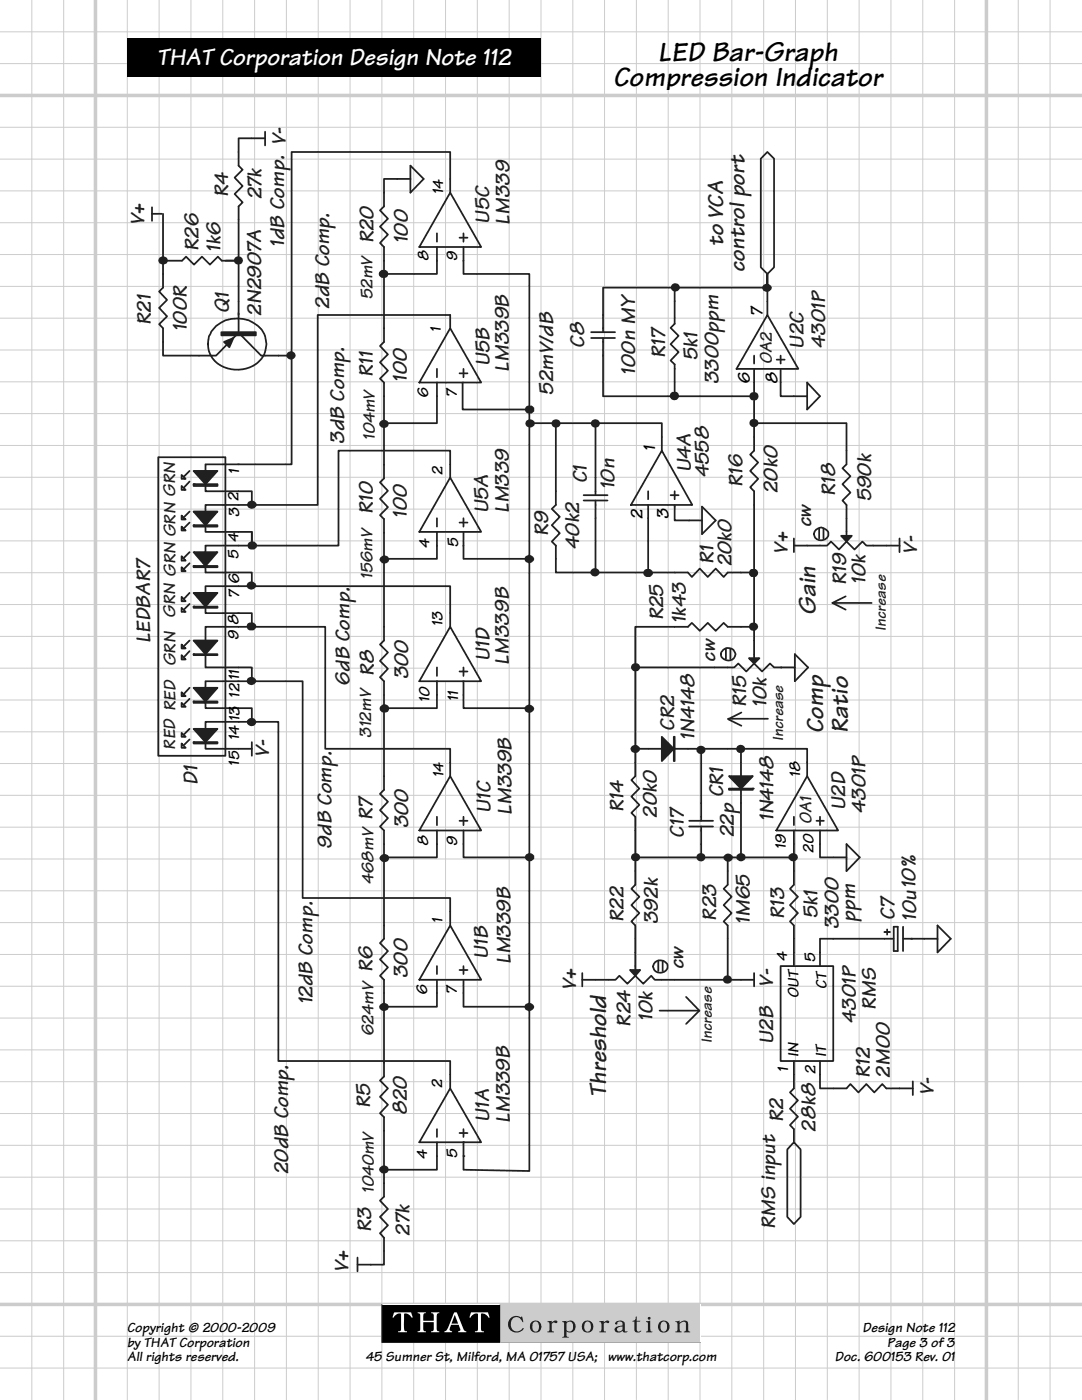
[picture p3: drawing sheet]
<svg xmlns="http://www.w3.org/2000/svg" width="216mm" height="279mm" viewBox="0 0 216 279" stroke-linecap="round" stroke-linejoin="round" font-family="sans-serif">
<defs><g id="words">
<g font-size="5.7">
<text x="122.4" y="17.1">Compression Indicator</text>
<text x="131.3" y="12.1">LED Bar-Graph</text>
</g>
<text font-size="4.9" fill="#fff" x="31.4" y="13">THAT Corporation Design Note 112</text>
<g font-size="4.9" fill="#202020">
<text x="162.7" y="122.7" transform="rotate(-90 162.7 122.7)">Gain</text>
<text x="164.2" y="146.3" transform="rotate(-90 164.2 146.3)">Comp</text>
<text x="169.2" y="146.3" transform="rotate(-90 169.2 146.3)">Ratio</text>
<text x="120.9" y="218.9" transform="rotate(-90 120.9 218.9)">Threshold</text>
</g>
<g font-size="4.6" fill="#202020">
<text x="144.3" y="49.2" transform="rotate(-90 144.3 49.2)">to VCA</text>
<text x="148.5" y="54.3" transform="rotate(-90 148.5 54.3)">control port</text>
</g>
<g font-size="4.2" fill="#202020">
<text x="57" y="29" transform="rotate(-90 57 29)">V-</text>
<text x="45.5" y="39.3" transform="rotate(-90 45.5 39.3)">R4</text>
<text x="52.2" y="39.8" transform="rotate(-90 52.2 39.8)">27k</text>
<text x="28.8" y="45" transform="rotate(-90 28.8 45)">V+</text>
<text x="97.6" y="44.6" transform="rotate(-90 97.6 44.6)">U5C</text>
<text x="101.6" y="44.9" transform="rotate(-90 101.6 44.9)">LM339</text>
<text x="39.6" y="50.1" transform="rotate(-90 39.6 50.1)">R26</text>
<text x="44" y="50.2" transform="rotate(-90 44 50.2)">1k6</text>
<text x="56.7" y="49.3" transform="rotate(-90 56.7 49.3)">1dB Comp.</text>
<text x="74.5" y="48.6" transform="rotate(-90 74.5 48.6)">R20</text>
<text x="81.4" y="48.6" transform="rotate(-90 81.4 48.6)">100</text>
<text x="30.1" y="64.8" transform="rotate(-90 30.1 64.8)">R21</text>
<text x="45.7" y="62.4" transform="rotate(-90 45.7 62.4)">Q1</text>
<text x="52.1" y="63" transform="rotate(-90 52.1 63)">2N2907A</text>
<text x="65.7" y="61.6" transform="rotate(-90 65.7 61.6)">2dB Comp.</text>
<text x="37.3" y="66.1" transform="rotate(-90 37.3 66.1)">100R</text>
<text x="116.5" y="69.4" transform="rotate(-90 116.5 69.4)">C8</text>
<text x="132.8" y="71.4" transform="rotate(-90 132.8 71.4)">R17</text>
<text x="139.2" y="71.9" transform="rotate(-90 139.2 71.9)">5k1</text>
<text x="160.4" y="69.6" transform="rotate(-90 160.4 69.6)">U2C</text>
<text x="164.7" y="69.4" transform="rotate(-90 164.7 69.4)">4301P</text>
<text x="74.4" y="75.2" transform="rotate(-90 74.4 75.2)">R11</text>
<text x="81.2" y="76.2" transform="rotate(-90 81.2 76.2)">100</text>
<text x="97.7" y="73.1" transform="rotate(-90 97.7 73.1)">U5B</text>
<text x="101.6" y="74.2" transform="rotate(-90 101.6 74.2)">LM339B</text>
<text x="126.8" y="74.8" transform="rotate(-90 126.8 74.8)">100n MY</text>
<text x="143.3" y="76.7" transform="rotate(-90 143.3 76.7)">3300ppm</text>
<text x="110.4" y="78.7" transform="rotate(-90 110.4 78.7)">52mV/dB</text>
<text x="68.7" y="88.6" transform="rotate(-90 68.7 88.6)">3dB Comp.</text>
<text x="137.9" y="94.3" transform="rotate(-90 137.9 94.3)">U4A</text>
<text x="141.4" y="95.1" transform="rotate(-90 141.4 95.1)">4558</text>
<text x="117.1" y="96.5" transform="rotate(-90 117.1 96.5)">C1</text>
<text x="122.6" y="97.7" transform="rotate(-90 122.6 97.7)">10n</text>
<text x="148.2" y="97.2" transform="rotate(-90 148.2 97.2)">R16</text>
<text x="155.2" y="98.4" transform="rotate(-90 155.2 98.4)">20k0</text>
<text x="166.6" y="99" transform="rotate(-90 166.6 99)">R18</text>
<text x="173.8" y="100.1" transform="rotate(-90 173.8 100.1)">590k</text>
<text x="74.4" y="102.6" transform="rotate(-90 74.4 102.6)">R10</text>
<text x="81.2" y="103.3" transform="rotate(-90 81.2 103.3)">100</text>
<text x="97.4" y="102.4" transform="rotate(-90 97.4 102.4)">U5A</text>
<text x="101.6" y="102.4" transform="rotate(-90 101.6 102.4)">LM339</text>
<text x="109.4" y="106.9" transform="rotate(-90 109.4 106.9)">R9</text>
<text x="161.9" y="105.3" transform="rotate(-90 161.9 105.3)">cw</text>
<text x="115.6" y="109.5" transform="rotate(-90 115.6 109.5)">40k2</text>
<text x="142.4" y="112.6" transform="rotate(-90 142.4 112.6)">R1</text>
<text x="146" y="113" transform="rotate(-90 146 113)">20k0</text>
<text x="157.2" y="110.6" transform="rotate(-90 157.2 110.6)">V+</text>
<text x="183" y="110.6" transform="rotate(-90 183 110.6)">V-</text>
<text x="168.8" y="116.8" transform="rotate(-90 168.8 116.8)">R19</text>
<text x="172.7" y="116.5" transform="rotate(-90 172.7 116.5)">10k</text>
<text x="132.3" y="123.8" transform="rotate(-90 132.3 123.8)">R25</text>
<text x="136.8" y="124.4" transform="rotate(-90 136.8 124.4)">1k43</text>
<text x="30" y="128.4" transform="rotate(-90 30 128.4)">LEDBAR7</text>
<text x="97.7" y="132" transform="rotate(-90 97.7 132)">U1D</text>
<text x="69.7" y="136.8" transform="rotate(-90 69.7 136.8)">6dB Comp.</text>
<text x="74.6" y="134.9" transform="rotate(-90 74.6 134.9)">R8</text>
<text x="81.5" y="135.6" transform="rotate(-90 81.5 135.6)">300</text>
<text x="101.6" y="132.7" transform="rotate(-90 101.6 132.7)">LM339B</text>
<text x="142.7" y="132.1" transform="rotate(-90 142.7 132.1)">cw</text>
<text x="148.9" y="141.1" transform="rotate(-90 148.9 141.1)">R15</text>
<text x="153" y="141.1" transform="rotate(-90 153 141.1)">10k</text>
<text x="134.5" y="145.8" transform="rotate(-90 134.5 145.8)">CR2</text>
<text x="138.6" y="147.7" transform="rotate(-90 138.6 147.7)">1N4148</text>
<text x="53.7" y="151.1" transform="rotate(-90 53.7 151.1)">V-</text>
<text x="39.4" y="156.7" transform="rotate(-90 39.4 156.7)">D1</text>
<text x="144.3" y="159.1" transform="rotate(-90 144.3 159.1)">CR1</text>
<text x="168.6" y="161.7" transform="rotate(-90 168.6 161.7)">U2D</text>
<text x="74.3" y="163.7" transform="rotate(-90 74.3 163.7)">R7</text>
<text x="81.5" y="165.3" transform="rotate(-90 81.5 165.3)">300</text>
<text x="97.9" y="162.3" transform="rotate(-90 97.9 162.3)">U1C</text>
<text x="102.1" y="162.6" transform="rotate(-90 102.1 162.6)">LM339B</text>
<text x="124.4" y="162" transform="rotate(-90 124.4 162)">R14</text>
<text x="131.1" y="163.2" transform="rotate(-90 131.1 163.2)">20k0</text>
<text x="136.5" y="167.2" transform="rotate(-90 136.5 167.2)">C17</text>
<text x="146.4" y="167.1" transform="rotate(-90 146.4 167.1)">22p</text>
<text x="154.4" y="163.9" transform="rotate(-90 154.4 163.9)">1N4148</text>
<text x="172.7" y="162.2" transform="rotate(-90 172.7 162.2)">4301P</text>
<text x="66.1" y="169.4" transform="rotate(-90 66.1 169.4)">9dB Comp.</text>
<text x="182.7" y="177.3" transform="rotate(-90 182.7 177.3)">10%</text>
<text x="124.4" y="184" transform="rotate(-90 124.4 184)">R22</text>
<text x="131.3" y="184.4" transform="rotate(-90 131.3 184.4)">392k</text>
<text x="142.9" y="183.7" transform="rotate(-90 142.9 183.7)">R23</text>
<text x="149.6" y="184.4" transform="rotate(-90 149.6 184.4)">1M65</text>
<text x="156.5" y="183.4" transform="rotate(-90 156.5 183.4)">R13</text>
<text x="163.1" y="183.2" transform="rotate(-90 163.1 183.2)">5k1</text>
<text x="167.3" y="185.4" transform="rotate(-90 167.3 185.4)">3300</text>
<text x="170.7" y="184.1" transform="rotate(-90 170.7 184.1)">ppm</text>
<text x="178.5" y="183.5" transform="rotate(-90 178.5 183.5)">C7</text>
<text x="182.8" y="183.7" transform="rotate(-90 182.8 183.7)">10u</text>
<text x="97.3" y="191.4" transform="rotate(-90 97.3 191.4)">U1B</text>
<text x="74.3" y="194" transform="rotate(-90 74.3 194)">R6</text>
<text x="81.3" y="195.2" transform="rotate(-90 81.3 195.2)">300</text>
<text x="101.8" y="192.4" transform="rotate(-90 101.8 192.4)">LM339B</text>
<text x="115" y="197.7" transform="rotate(-90 115 197.7)">V+</text>
<text x="136.4" y="193.4" transform="rotate(-90 136.4 193.4)">cw</text>
<text x="154.3" y="196.9" transform="rotate(-90 154.3 196.9)">V-</text>
<text x="62.3" y="200.5" transform="rotate(-90 62.3 200.5)">12dB Comp.</text>
<text x="130.2" y="203.7" transform="rotate(-90 130.2 203.7)">10k</text>
<text x="174.7" y="201.6" transform="rotate(-90 174.7 201.6)">RMS</text>
<text x="125.8" y="204.9" transform="rotate(-90 125.8 204.9)">R24</text>
<text x="154.3" y="208.3" transform="rotate(-90 154.3 208.3)">U2B</text>
<text x="170.8" y="204.1" transform="rotate(-90 170.8 204.1)">4301P</text>
<text x="173.6" y="215.1" transform="rotate(-90 173.6 215.1)">R12</text>
<text x="177.5" y="215.1" transform="rotate(-90 177.5 215.1)">2M00</text>
<text x="73.9" y="221.1" transform="rotate(-90 73.9 221.1)">R5</text>
<text x="186.4" y="218.5" transform="rotate(-90 186.4 218.5)">V-</text>
<text x="81.2" y="222.6" transform="rotate(-90 81.2 222.6)">820</text>
<text x="97.6" y="223.9" transform="rotate(-90 97.6 223.9)">U1A</text>
<text x="101.7" y="224.2" transform="rotate(-90 101.7 224.2)">LM339B</text>
<text x="156.3" y="223.9" transform="rotate(-90 156.3 223.9)">R2</text>
<text x="162.7" y="225.8" transform="rotate(-90 162.7 225.8)">28k8</text>
<text x="57.5" y="234.3" transform="rotate(-90 57.5 234.3)">20dB Comp.</text>
<text x="74.1" y="245.9" transform="rotate(-90 74.1 245.9)">R3</text>
<text x="154.7" y="245.3" transform="rotate(-90 154.7 245.3)">RMS input</text>
<text x="81.7" y="246.7" transform="rotate(-90 81.7 246.7)">27k</text>
<text x="69.6" y="253.9" transform="rotate(-90 69.6 253.9)">V+</text>
</g>
<g font-size="3.5" fill="#202020">
<text x="74.3" y="59.7" transform="rotate(-90 74.3 59.7)">52mV</text>
<text x="154" y="72.7" transform="rotate(-90 154 72.7)">OA2</text>
<text x="74.8" y="87.8" transform="rotate(-90 74.8 87.8)">104mV</text>
<text x="35" y="107.2" transform="rotate(-90 35 107.2)">GRN GRN</text>
<text x="74.3" y="115.5" transform="rotate(-90 74.3 115.5)">156mV</text>
<text x="34.9" y="123.3" transform="rotate(-90 34.9 123.3)">GRN GRN</text>
<text x="35" y="132.9" transform="rotate(-90 35 132.9)">GRN</text>
<text x="34.9" y="149.6" transform="rotate(-90 34.9 149.6)">RED RED</text>
<text x="74.1" y="147.2" transform="rotate(-90 74.1 147.2)">312mV</text>
<text x="161.9" y="164.5" transform="rotate(-90 161.9 164.5)">OA1</text>
<text x="74.5" y="176.4" transform="rotate(-90 74.5 176.4)">468mV</text>
<text x="74.5" y="206.7" transform="rotate(-90 74.5 206.7)">624mV</text>
<text x="74.6" y="238.1" transform="rotate(-90 74.6 238.1)">1040mV</text>
</g>
<g font-size="3.5">
<text x="152.2" y="63.1" transform="rotate(-90 152.2 63.1)">7</text>
<text x="149.6" y="76.7" transform="rotate(-90 149.6 76.7)">6</text>
<text x="155.2" y="76.7" transform="rotate(-90 155.2 76.7)">8</text>
<text x="130.7" y="89.9" transform="rotate(-90 130.7 89.9)">1</text>
<text x="128.2" y="103.5" transform="rotate(-90 128.2 103.5)">2</text>
<text x="133.4" y="103.6" transform="rotate(-90 133.4 103.6)">3</text>
</g>
<g font-size="3.2">
<text x="88.4" y="38.7" transform="rotate(-90 88.4 38.7)">14</text>
<text x="85.5" y="52.1" transform="rotate(-90 85.5 52.1)">8</text>
<text x="91.2" y="52.1" transform="rotate(-90 91.2 52.1)">9</text>
<text x="88" y="66.3" transform="rotate(-90 88 66.3)">1</text>
<text x="85.4" y="79.5" transform="rotate(-90 85.4 79.5)">6</text>
<text x="91.2" y="79.2" transform="rotate(-90 91.2 79.2)">7</text>
<text x="47.7" y="94.5" transform="rotate(-90 47.7 94.5)">1</text>
<text x="88.3" y="94.8" transform="rotate(-90 88.3 94.8)">2</text>
<text x="47.6" y="100.1" transform="rotate(-90 47.6 100.1)">2</text>
<text x="47.7" y="103.2" transform="rotate(-90 47.7 103.2)">3</text>
<text x="47.6" y="111.5" transform="rotate(-90 47.6 111.5)">5</text>
<text x="47.6" y="108.3" transform="rotate(-90 47.6 108.3)">4</text>
<text x="85.7" y="109.3" transform="rotate(-90 85.7 109.3)">4</text>
<text x="91.4" y="109.2" transform="rotate(-90 91.4 109.2)">5</text>
<text x="47.7" y="119.3" transform="rotate(-90 47.7 119.3)">7</text>
<text x="47.7" y="116.6" transform="rotate(-90 47.7 116.6)">6</text>
<text x="47.6" y="124.8" transform="rotate(-90 47.6 124.8)">8</text>
<text x="88.3" y="125" transform="rotate(-90 88.3 125)">13</text>
<text x="47.6" y="127.8" transform="rotate(-90 47.6 127.8)">9</text>
<text x="47.7" y="135.7" transform="rotate(-90 47.7 135.7)">11</text>
<text x="47.8" y="143.9" transform="rotate(-90 47.8 143.9)">13</text>
<text x="47.8" y="139.2" transform="rotate(-90 47.8 139.2)">12</text>
<text x="85.7" y="140.2" transform="rotate(-90 85.7 140.2)">10</text>
<text x="91.4" y="139.8" transform="rotate(-90 91.4 139.8)">11</text>
<text x="47.7" y="147.8" transform="rotate(-90 47.7 147.8)">14</text>
<text x="47.7" y="152.8" transform="rotate(-90 47.7 152.8)">15</text>
<text x="88.5" y="155.2" transform="rotate(-90 88.5 155.2)">14</text>
<text x="159.7" y="155.2" transform="rotate(-90 159.7 155.2)">18</text>
<text x="85.4" y="168.8" transform="rotate(-90 85.4 168.8)">8</text>
<text x="91.2" y="168.8" transform="rotate(-90 91.2 168.8)">9</text>
<text x="156.8" y="169.5" transform="rotate(-90 156.8 169.5)">19</text>
<text x="162.3" y="170.1" transform="rotate(-90 162.3 170.1)">20</text>
<text x="88.3" y="184.3" transform="rotate(-90 88.3 184.3)">1</text>
<text x="157.1" y="191.7" transform="rotate(-90 157.1 191.7)">4</text>
<text x="162.6" y="191.9" transform="rotate(-90 162.6 191.9)">5</text>
<text x="164.9" y="197.3" transform="rotate(-90 164.9 197.3)">CT</text>
<text x="85.3" y="198.6" transform="rotate(-90 85.3 198.6)">6</text>
<text x="91.2" y="198.4" transform="rotate(-90 91.2 198.4)">7</text>
<text x="159.3" y="199.2" transform="rotate(-90 159.3 199.2)">OUT</text>
<text x="157.3" y="213.9" transform="rotate(-90 157.3 213.9)">1</text>
<text x="159.3" y="210.9" transform="rotate(-90 159.3 210.9)">IN</text>
<text x="162.7" y="214.3" transform="rotate(-90 162.7 214.3)">2</text>
<text x="164.8" y="210.9" transform="rotate(-90 164.8 210.9)">IT</text>
<text x="88.2" y="217" transform="rotate(-90 88.2 217)">2</text>
<text x="85.3" y="231.3" transform="rotate(-90 85.3 231.3)">4</text>
<text x="91.2" y="231.1" transform="rotate(-90 91.2 231.1)">5</text>
</g>
<g font-size="3.2" fill="#202020">
<text x="176.8" y="125.9" transform="rotate(-90 176.8 125.9)">Increase</text>
<text x="156.3" y="147.9" transform="rotate(-90 156.3 147.9)">Increase</text>
<text x="142" y="208.1" transform="rotate(-90 142 208.1)">Increase</text>
</g>
<g font-size="2.8">
<text x="25.4" y="265.9">Copyright © 2000-2009</text>
<text x="25.4" y="268.8">by THAT Corporation</text>
<text x="172.1" y="265.9">Design Note 112</text>
<text x="177" y="268.8">Page 3 of 3</text>
<text x="25.4" y="271.7">All rights reserved.</text>
<text x="73" y="271.7">45 Sumner St, Milford, MA 01757 USA;</text>
<text x="121.3" y="271.7">www.thatcorp.com</text>
<text x="166.6" y="271.7">Doc. 600153 Rev. 01</text>
</g>
</g></defs>
<g fill="none" stroke="#ccc" stroke-width=".2">
<path d="M0 6.4h215.9M0 12.7h215.9M6.3 0v279.4M12.7 0v279.4M25.4 0v279.4M31.7 0v279.4M38.1 0v279.4M44.4 0v279.4M50.8 0v279.4M57.1 0v279.4M63.5 0v279.4M69.8 0v279.4"/>
<path d="M76.2 0v279.4M82.5 0v279.4M88.9 0v279.4M95.2 0v279.4M101.6 0v279.4M107.9 0v279.4M114.3 0v279.4M120.6 0v279.4M127 0v279.4M133.3 0v279.4M139.7 0v279.4M146 0v279.4"/>
<path d="M152.4 0v279.4M158.7 0v279.4M165.1 0v279.4M171.4 0v279.4M177.8 0v279.4M184.1 0v279.4M190.5 0v279.4M203.2 0v279.4M209.5 0v279.4M0 25.4h215.9M0 31.8h215.9M0 38.1h215.9"/>
<path d="M0 44.4h215.9M0 50.8h215.9M0 57.2h215.9M0 63.5h215.9M0 69.8h215.9M0 76.2h215.9M0 82.5h215.9M0 88.9h215.9M0 95.2h215.9M0 101.6h215.9M0 107.9h215.9M0 114.3h215.9"/>
<path d="M0 120.7h215.9M0 127h215.9M0 133.3h215.9M0 139.7h215.9M0 146h215.9M0 152.4h215.9M0 158.7h215.9M0 165.1h215.9M0 171.4h215.9M0 177.8h215.9M0 184.1h215.9M0 190.5h215.9"/>
<path d="M0 196.8h215.9M0 203.2h215.9M0 209.5h215.9M0 215.9h215.9M0 222.2h215.9M0 228.6h215.9M0 234.9h215.9M0 241.3h215.9M0 247.6h215.9M0 254h215.9M0 266.7h215.9M0 273h215.9"/>
</g>
<path d="M0 19.1h215.9M19 0v279.4M196.8 0v279.4M0 260.3h215.9" fill="none" stroke="#ccc" stroke-width=".71"/>
<path d="M25.4 7.6h82.5v7.6h-82.5zM25.4 8.3h82.5v6.2h-82.5z" fill="#000"/>
<path d="M76.2 260.3h63.5v7.7h-63.5z" fill="#fff"/>
<path d="M76.2 260.3h23.6v7.6h-23.6z" fill="#000"/>
<path d="M76.2 260.3v7.6h23.6v-7.6" fill="none" stroke="#1b1b1b" stroke-width=".2"/>
<path d="M99.8 260.3h39.9v7.6h-39.9z" fill="#ccc"/>
<path d="M99.8 260.3v7.6h40" fill="none" stroke="#a8a8a8" stroke-width=".2"/>
<g fill="#fff">
<path d="M78.6 261.9h3.4l.4 1-.3 .1a1.09 1.09 0 0 0-1.5-.7l.1 3.2 .5 .2v.2h-1.8v-.2l.5-.1 .1-.1v-3.2l-.2-.2-.5 .1-.5 .4-.3 .4-.2-.1z" fill-rule="evenodd"/>
<path d="M83.3 261.9h1.7v.2l-.5 .2v1.3h2.1v-1.2l-.2-.2-.4-.1v-.2h1.7v.2l-.5 .1-.1 .5v2.7l.2 .3h.4v.2h-1.7v-.2l.4-.1 .2-.3v-1.4h-2.1v1.6l.2 .2h.3v.2h-1.7v-.2l.5-.1 .1-.3v-2.8l-.1-.3-.5-.1z" fill-rule="evenodd"/>
<path d="M90.7 262.4l.7 1.8h-1.3zM90.6 261.9l-1 2.6a1.47 1.47 0 0 1-.9 1.2v.2h1.5v-.2a.52 .52 0 0 1-.5-.4 .52 .52 0 0 1 .2-.6l.1-.3h1.5l.3 .8a.34 .34 0 0 1 0 .4 .34 .34 0 0 1-.4 .1v.2h1.6v-.2l-.5-.3-1.4-3.5z" fill-rule="evenodd"/>
<path d="M94 261.9h3.4l.3 1-.2 .1a1.32 1.32 0 0 0-1.5-.8v3.2l.1 .2 .5 .1v.2h-1.8v-.2l.4-.1 .2-.3-.1-3.2a1.27 1.27 0 0 0-1.4 .9l-.2-.1z" fill-rule="evenodd"/>
</g>
<g fill="#1b1b1b">
<path d="M101.9 263.1l.4-.3a1.47 1.47 0 0 1 1.4 0l.2 .1 .3-.2 .2 1.2h-.1l-.6-.8a1.16 1.16 0 0 0-1.3 0 1.16 1.16 0 0 0-.5 1.2l.3 .9 .6 .5a1.39 1.39 0 0 0 1.4-.5l.1-.2 .2 .1a1.7 1.7 0 0 1-2.5 .5 1.7 1.7 0 0 1-.1-2.5z" fill-rule="evenodd"/>
<path d="M106.5 263.9l.3-.2a.65 .65 0 0 1 .7 .7 1.05 1.05 0 0 1-.4 1.3h-.1a.66 .66 0 0 1-.8-.7l.1-.8zM106.1 263.8l-.3 .4a1.24 1.24 0 0 0 1.3 1.7 1.21 1.21 0 0 0 .9-1.4 1.21 1.21 0 0 0-1.5-.9z" fill-rule="evenodd"/>
<path d="M109.2 263.7l.9-.1v.4a.77 .77 0 0 1 1.1-.3v.2l-.3 .2a.48 .48 0 0 0-.8 .1v1.4l.4 .1v.2h-1.3v-.2h.3l.1-.3v-1.4l-.4-.2z" fill-rule="evenodd"/>
<path d="M113.2 264l.6-.2 .4 .3a1.34 1.34 0 0 1-.2 1.5l-.4 .1-.6-.2v-1.3zM112.2 263.7l.4 .4v2.5l-.2 .2h-.2v.2h1.3v-.2l-.4-.1-.1-1a1.1 1.1 0 0 0 1.2 .2 1.1 1.1 0 0 0 .7-1l-.3-.9-.5-.4h-.6l-.5 .3v-.3z" fill-rule="evenodd"/>
<path d="M116.9 263.8h.2a.83 .83 0 0 1 .8 1.2l-.1 .5-.4 .2a.63 .63 0 0 1-.8-.6v-.8zM116.4 263.9l-.1 .2a1.42 1.42 0 0 0 .2 1.6l.4 .2h.6a1.23 1.23 0 0 0 .9-1 1.23 1.23 0 0 0-.6-1.2l-.9-.1z" fill-rule="evenodd"/>
<path d="M119.6 263.7l.9-.1v.4a.71 .71 0 0 1 1.1-.3l-.1 .3-.3 .1a.46 .46 0 0 0-.7 .1v1.4l.4 .1v.2h-1.3v-.2h.3l.1-.3v-1.4l-.4-.2z" fill-rule="evenodd"/>
<path d="M123.3 265l.9-.3v.7l-.4 .3h-.5l-.2-.3zM122.9 263.8l-.1 .4a.2 .2 0 0 0 .2 .2 .2 .2 0 0 0 .1-.2l.1-.3 .2-.1a.61 .61 0 0 1 .8 .3v.4l-.7 .1a.67 .67 0 0 0-.8 .4 .67 .67 0 0 0 .3 .9h.7l.5-.3 .1 .1a.53 .53 0 0 0 .9 .1l-.1-.2-.3 .1-.1-.1v-1.5l-.3-.4a1.38 1.38 0 0 0-1.5 .1z" fill-rule="evenodd"/>
<path d="M126.9 262.7h.1v.9h.7v.2h-.7l.1 1.7 .3 .3 .5-.3 .1 .1a.82 .82 0 0 1-1.4-.1v-1.7h-.4v-.2l.5-.2z" fill-rule="evenodd"/>
<path d="M128.9 263.7l.9-.1v1.8l.1 .3h.3v.2h-1.3v-.2h.3l.1-.2v-1.4l-.2-.2-.2-.1zM129.3 263.1a.28 .28 0 0 1 .5 0 .28 .28 0 0 1-.5 0z" fill-rule="evenodd"/>
<path d="M132 263.9l.5-.1a.68 .68 0 0 1 .6 .7 .91 .91 0 0 1-.4 1.2h-.5a1.32 1.32 0 0 1-.2-1.8zM131.7 263.8a1.17 1.17 0 0 0 0 1.8 1.17 1.17 0 0 0 1.7-.3 1.17 1.17 0 0 0-.5-1.7h-.8z" fill-rule="evenodd"/>
<path d="M134.8 263.7l.8-.1v.4a1.04 1.04 0 0 1 1.6-.1l.1 1.7 .4 .1v.2h-1.2v-.2l.3-.1 .1-.5a1.31 1.31 0 0 0-.2-1.2 .69 .69 0 0 0-1 .3l-.1 1.3 .1 .2h.3v.2h-1.2v-.2h.2l.2-.3v-1.3l-.2-.2-.2-.1z" fill-rule="evenodd"/>
</g>
<path d="M89.8 217.2l6.2 10.8h-12.3z" fill="none" stroke="#202020" stroke-width=".35"/>
<g fill="#202020">
<circle cx="92.5" cy="230.7" r=".18"/>
<circle cx="92.5" cy="228" r=".18"/>
</g>
<g fill="none" stroke="#202020" stroke-width=".35">
<path d="M89.8 154.9l6.2 10.8h-12.3zM89.8 152.2v2.7M87.2 163v1.7M87.2 165.7v2.8M91.7 163.8h1.6M92.5 163v1.7M92.5 165.7v2.8M87.2 192.8v1.6M87.2 195.5v2.7M89.8 184.7l6.2 10.8h-12.3zM89.8 181.9v2.8M91.7 193.6h1.6"/>
<path d="M92.5 192.8v1.6M92.5 195.5v2.7M89.8 214.5v2.7M87.2 225.3v1.6M87.2 228v2.7M91.7 226.1h1.6M92.5 225.3v1.6"/>
</g>
<path d="M89.8 125.1l6.2 10.9h-12.3z" fill="#fff"/>
<g fill="none" stroke="#202020" stroke-width=".35">
<path d="M87.2 133.2v1.7M87.2 136v2.7M89.8 122.4v2.7M89.8 125.1l6.2 10.9h-12.3zM91.7 134h1.6M92.5 133.2v1.7M92.5 136v2.7M126.8 152.2v2.7l-.8 .8 1.6 1.7-1.6 1.6 1.6 1.6-1.6 1.6 .8 .8v2.7M145.5 157.4h4.7v.2h-4.7zM147.8 152.2v2.7M147.8 157.6v2.7M126.8 173.8v2.8l-.8 .8 1.6 1.6-1.6 1.6 1.6 1.6-1.6 1.7 .8 .8v2.6"/>
<path d="M145.2 173.8v2.8l-.8 .8 1.6 1.6-1.6 1.6 1.6 1.6-1.6 1.7 .8 .8v2.6"/>
</g>
<circle cx="150.2" cy="157.4" r=".18" fill="#202020"/>
<g fill="#202020" stroke="#202020" stroke-width=".35">
<path d="M145.5 154.9h4.7l-2.4 2.5z"/>
<path d="M132.1 147l2.4 2.4-2.4 2.5z"/>
<path d="M125.7 193.6h2l-.9 1.1z"/>
<path d="M149.4 131.4h2.1l-1 1z"/>
<path d="M167.9 106.9h2.1l-1.1 1.2z"/>
<path d="M38.6 94h4.8l-2.4 2.6z"/>
</g>
<g fill="none" stroke="#202020" stroke-width=".35">
<path d="M153.1 30.3l1.4 1.4v21.6l-1.4 1.4-1.3-1.4v-21.6zM134.6 57.4v7.2l-.8 .8 1.6 1.6-1.6 1.7 1.6 1.6-1.6 1.6 .8 .8v6.4M118 66.3h4.7M118 67.5h4.7M120.3 67.5v11.6h30.2v-2.8M150.5 71v1.6M150.5 73.6v2.7M150.5 79.1v5.4h18.4v8.2l-.8 .8 1.6 1.5-1.6 1.6 1.6 1.7-1.6 1.6 .8 .9v7.3M153.1 62.9v-8.2v2.7h-32.8v8.9M153.1 62.9l6.2 10.7h-12.3zM155 71.8h1.6M155.8 76.3v2.8h5.3"/>
<path d="M155.8 71v1.6M155.8 73.6v2.7M161.1 76.3l2.5 2.8-2.5 2.6zM37.8 96.1l-1 1.1M37.8 94l-1 1M38.6 96.6h4.8v.4h-4.8zM150.5 84.5v5.4l-.8 .8 1.6 1.6-1.6 1.7 1.6 1.6-1.6 1.6 .8 .8v34.4M158.4 108.9h6.6l.8-.8 1.6 1.6 1.5-1.6 1.6 1.6 1.6-1.6 .8 .8h6.6M158.4 107.5v2.7M162.8 105.7a1.47 1.47 0 0 1 1.6-.2 1.47 1.47 0 0 1 .9 1.3 1.44 1.44 0 0 1-1.7 1.1 1.44 1.44 0 0 1-1.1-1.6zM163.4 105.5v2M164.3 105.5v2"/>
<path d="M168.7 119l-2.6 1.3 2.6 1.4M179.5 107.5v2.7M76.6 125.1v2.7l-.8 .8 1.6 1.6-1.6 1.7 1.6 1.6-1.6 1.6 .8 .9v2.7M126.8 133.2h19.7l.8-.8 1.6 1.6 1.6-1.6 1.6 1.6 1.5-1.6 .9 .8h4.1M144.3 129.7a1.49 1.49 0 0 1 2.5 .9 1.48 1.48 0 0 1-1.5 1.2 1.48 1.48 0 0 1-1.4-1.2l.1-.5zM144.8 129.5v2M145.7 129.5v2M150.5 125.1h-5.3l-.8-.8-1.6 1.6-1.6-1.6-1.6 1.6-1.6-1.6-.7 .8h-10.5v24.3M158.6 130.6l2.6 2.6-2.6 2.8zM166.1 120.3h7.8M76.6 154.9v2.7l-.8 .8 1.6 1.6-1.6 1.7 1.6 1.6-1.6 1.7 .8 .7v2.8M126.8 149.4h5.3"/>
<path d="M126.8 149.4v2.8M134.5 147h.1v4.9h-.1zM134.6 149.4h5.3M145.3 143.4h7.9M147.8 149.4v2.8M147.9 142.2l-2.6 1.3 2.6 1.3M161.1 154.9v-5.5h-21.2v14.4M161.1 154.9l6.1 10.8h-12.3zM126.8 165.7v8.1M137.5 163.8h4.8M137.5 165h4.8M139.9 165v6.1"/>
<path d="M145.2 171.1v2.7M147.8 160.3v10.8M158.4 165.7v5.4h-31.6M158.4 163v1.7M158.4 171.1v5.5l-.8 .8 1.6 1.6-1.6 1.6 1.6 1.6-1.6 1.7 .8 .8v8.1M162.9 163.8h1.5M163.6 165.7v5.4h5.3M163.6 163v1.7M168.9 168.5l2.7 2.6-2.7 2.7zM76.6 184.7v2.6l-.8 .9 1.6 1.6-1.6 1.7 1.6 1.6-1.6 1.6 .8 .8v2.7M116.2 195.5h6.6l.8-.8 1.6 1.6 1.6-1.6 1.6 1.6 1.5-1.6 .7 .8h19.9M116.2 194.2v2.6"/>
<path d="M126.8 187.3v7.4M130.7 192a1.47 1.47 0 0 1 1.7-.2 1.47 1.47 0 0 1 .8 1.3 1.44 1.44 0 0 1-1.6 1.1 1.44 1.44 0 0 1-1.2-1.6zM131.4 191.7v2.1M132.2 191.7v2.1M136.9 199l2.7 2.7-2.7 2.6M145.2 187.3v8.2M150.5 194.2v2.6M155.8 192.8h10.5v19h-10.5zM176.5 186h1M177 185.5v1M178.3 187.3h-14.7v5.5M178.3 185h.8v4.8h-.8z"/>
<path d="M180.2 185v4.8M187.1 184.7l2.6 2.6-2.6 2.8zM187.1 187.3h-6.9M76.6 212.1v2.7l-.8 .8 1.6 1.6-1.6 1.7 1.6 1.6-1.6 1.7 .8 .7v2.8M131.6 201.7h8M158.4 211.8v5.4l-.8 .8 1.6 1.6-1.6 1.7 1.6 1.6-1.6 1.6 .8 .8v2.7M163.6 211.8v5.4h5.3l.8-.9 1.6 1.7 1.6-1.7 1.6 1.7 1.5-1.7 .8 .9h2.7M76.6 236.2v2.6l-.8 .8 1.6 1.7-1.6 1.6 1.6 1.6-1.6 1.6 .8 .9v2.7M158.4 228l1.3 1.4v13.5l-1.3 1.4-1.3-1.4v-13.5z"/>
</g>
<circle cx="38.6" cy="96.6" r=".18" fill="#202020"/>
<path d="M31.6 91.2h13.4v59.6h-13.4zM36.2 97l.8 .8h-.8zM36.2 94.8l.8 .8h-.8zM41 97v1h6.6M47.6 92.7h-6.6v1.3M37.8 104.3l-1 1M37.8 102.1l-1 1M38.6 104.8h4.8v.3h-4.8z" fill="none" stroke="#202020" stroke-width=".35"/>
<path d="M38.6 102.1h4.8l-2.4 2.7z" fill="#202020" stroke="#202020" stroke-width=".35"/>
<circle cx="38.6" cy="104.8" r=".18" fill="#202020"/>
<path d="M36.2 105.1l.8 .8h-.8zM36.2 102.9l.8 .8h-.8zM37.8 112.4l-1 1.1M37.8 110.2l-1 1.1M38.6 112.9h4.8v.3h-4.8zM41 105.1v1.1h4M45 100.8h-4v1.3" fill="none" stroke="#202020" stroke-width=".35"/>
<path d="M38.6 110.2h4.8l-2.4 2.7z" fill="#202020" stroke="#202020" stroke-width=".35"/>
<circle cx="38.6" cy="112.9" r=".18" fill="#202020"/>
<path d="M36.2 113.2l.8 .8h-.8zM36.2 111l.8 .9h-.8zM37.8 118.3l-1 1.2M41 113.2v1.1h4M45 108.9h-4v1.3M37.8 120.5l-1 1.1M38.6 121.1h4.8v.2h-4.8z" fill="none" stroke="#202020" stroke-width=".35"/>
<path d="M38.6 118.3h4.8l-2.4 2.8z" fill="#202020" stroke="#202020" stroke-width=".35"/>
<circle cx="38.6" cy="121.1" r=".18" fill="#202020"/>
<path d="M36.2 119.1l.8 .9h-.8zM45 117h-4v1.3M36.2 121.3l.8 .8h-.8zM37.8 129.9l-1 1.2M37.8 127.8l-1 1.1M38.6 130.6h4.8v.1h-4.8zM41 121.3v1.1h4" fill="none" stroke="#202020" stroke-width=".35"/>
<path d="M38.6 127.8h4.8l-2.4 2.8z" fill="#202020" stroke="#202020" stroke-width=".35"/>
<circle cx="38.6" cy="130.6" r=".18" fill="#202020"/>
<path d="M36.2 130.7l.8 .9h-.8zM36.2 128.6l.8 .8h-.8zM37.8 139.5l-1 1M37.8 137.3l-1 1.1M38.6 140h4.8v.3h-4.8zM41 130.7v2.5h4M45 125.1h-4v2.7" fill="none" stroke="#202020" stroke-width=".35"/>
<path d="M38.6 137.3h4.8l-2.4 2.7z" fill="#202020" stroke="#202020" stroke-width=".35"/>
<circle cx="38.6" cy="140" r=".18" fill="#202020"/>
<path d="M36.2 138.2l.8 .7h-.8zM45 136h-4v1.3M36.2 140.3l.8 .8h-.8zM37.8 147.6l-1 1M37.8 145.5l-1 1M38.6 148.1h4.8v.3h-4.8zM41 140.3v1h4" fill="none" stroke="#202020" stroke-width=".35"/>
<path d="M38.6 145.5h4.8l-2.4 2.6z" fill="#202020" stroke="#202020" stroke-width=".35"/>
<circle cx="38.6" cy="148.1" r=".18" fill="#202020"/>
<g fill="none" stroke="#202020" stroke-width=".35">
<path d="M52.9 27.6h-5.3v5.5l.8 .8-1.6 1.6 1.6 1.6-1.6 1.6 1.6 1.7-.8 .8v25.1M52.9 26.3v2.7M81.9 35.7h-5.3v5.5l-.8 .8 1.6 1.6-1.6 1.6 1.6 1.6-1.6 1.7 .8 .8v18.9l-.8 .8 1.6 1.7-1.6 1.6 1.6 1.7-1.6 1.6 .8 .7v19.2l-.8 .8 1.6 1.7-1.6 1.5 1.6 1.7-1.6 1.6 .8 .8v21.5M81.9 33.1l2.6 2.6-2.6 2.7zM89.8 38.4v-8.1h-31.6v62.4h-10.6M89.8 38.4l6.2 10.9h-12.3zM30.3 42.7h2M30.3 41.4v2.7M32.5 42.7v9.2M47.6 52h-3.3l-.8-.8-1.6 1.6-1.6-1.6-1.6 1.6-1.6-1.6-.8 .8h-3.8v5.4l-.7 .8 1.5 1.7-1.5 1.5 1.5 1.7-1.5 1.6 .7 .8v5.5h10.6l4-4.1M87.2 49.3v5.4h-10.6M87.2 46.6v1.6"/>
<path d="M91.7 47.4h1.6M92.5 49.3v5.4h13.1v27M92.5 46.6v1.6M43.1 65.1a6.3 6.3 0 0 1 9.6 1.6 5 5 0 0 1-3.9 6.9 5.7 5.7 0 0 1-7.3-4.4 4.4 4.4 0 0 1 1.6-4.1zM48.1 66.9l4 4.1h6.1M87.2 76.3v8.2h-10.6M87.2 73.6v1.7M89.8 65.5l6.2 10.8h-12.3zM89.8 65.5v-2.6h-26.4v37.9h-18.4M91.7 74.5h1.6M92.5 73.6v1.7M47.6 98h2.6v2.8"/>
<path d="M89.8 95.3v-5.4h-22.3v19h-22.5M89.8 95.3l6.2 10.9h-12.3zM105.6 84.5h5.3M116.5 98.8h4.7M116.5 99.9h4.7M118.8 84.5v14.3M118.8 99.9v14.4M129.3 98v1.6M132.1 89.9v-5.4h-21.2v16.3l-.8 .8 1.6 1.5-1.6 1.7 1.6 1.6-1.6 1.7 .8 .8v5.4h18.4M132.1 89.9l6 10.9h-12.2zM133.8 98.8h1.6M134.6 98v1.6"/>
<path d="M45 117h44.8v5.4M45 114.3h5.2v2.7M45 106.2h5.2v2.7v-2.7M87.2 106.2v5.3h-10.6M87.2 103.4v1.7M91.7 104.3h1.6M92.5 106.2v5.3h13.1M92.5 103.4v1.7M129.3 100.8v13.5h8l.7 .8 1.6-1.6 1.6 1.6 1.6-1.6 1.6 1.6 .8-.8h5.3M134.6 100.8v3.1h5.5M140.1 101.1l2.7 2.8-2.7 2.7zM45 125.1h19.9v24.3h24.9v2.8"/>
<path d="M45 133.2h5.2v2.8M45 122.4h5.2v2.7M45 136h15.4v43.2h29.4v2.7M76.6 138.7v16.2M87.2 138.7v2.6h-10.6M92.5 138.7v2.6h13.1M36.2 148.4l.8 .8h-.8zM36.2 146.3l.8 .7h-.8zM41 148.4v1h9.2M41 145.5v-1.4h14.5v67.7h34.3v2.7M45 141.3h5.2v2.8M50.2 148.1v2.7"/>
<path d="M76.6 168.5v16.2M87.2 168.5v2.6h-10.6M92.5 168.5v2.6h13.1M76.6 198.2v13.9M87.2 198.2v2.7h-10.6M92.5 198.2v2.7h13.1M179.5 217.2h2.6M182.1 215.8v2.7M76.6 225.7v10.5M87.2 230.7v2.7h-10.6M71.3 251v2.7M76.6 249.7v2.7h-5.3"/>
</g>
<g fill="#202020" stroke="#202020" stroke-width=".35">
<path d="M44.2 66.3h6.9v.6h-6.9z"/>
<path d="M44.7 68.2l1.9-.7-.8 1.8z"/>
</g>
<g fill="#202020">
<path d="M76 232.8a.87 .87 0 0 1 1.2-.1 .87 .87 0 0 1 .2 1.1 .87 .87 0 0 1-1.1 .3 .73 .73 0 0 1-.6-.5 .73 .73 0 0 1 .3-.8z"/>
<path d="M76 200.4a.87 .87 0 0 1 1.5 .2 .87 .87 0 0 1-.9 1.2 .8 .8 0 0 1-.8-.5 .8 .8 0 0 1 .2-.9z"/>
<path d="M104.9 200.4a.96 .96 0 0 1 1.1-.2 .96 .96 0 0 1 .5 1 .94 .94 0 0 1-1.1 .5 .94 .94 0 0 1-.7-1.1z"/>
<path d="M105 170.5a1.04 1.04 0 0 1 1.6 .3v.6a.96 .96 0 0 1-1.2 .5 .96 .96 0 0 1-.6-1.1z"/>
<path d="M76.1 170.7a.87 .87 0 0 1 1.2-.2 .87 .87 0 0 1 .2 1.2 .87 .87 0 0 1-1.2 .3 .74 .74 0 0 1-.5-.6 .74 .74 0 0 1 .3-.7z"/>
<path d="M104.9 140.9a.95 .95 0 0 1 1.1-.2 .95 .95 0 0 1 .5 1 .94 .94 0 0 1-1.2 .5 .94 .94 0 0 1-.6-1.1z"/>
<path d="M75.8 141.1a.94 .94 0 0 1 1.4-.4 .94 .94 0 0 1 .2 1.3l-.4 .2h-.7a.82 .82 0 0 1-.5-1.1z"/>
<path d="M76.1 111.1a.87 .87 0 0 1 1.2-.2 .87 .87 0 0 1 .2 1.2 .87 .87 0 0 1-1.2 .3 .74 .74 0 0 1-.5-.6 .74 .74 0 0 1 .3-.7z"/>
<path d="M76 84a.87 .87 0 0 1 1.2-.1 .87 .87 0 0 1 .2 1.1 .87 .87 0 0 1-1.1 .3 .73 .73 0 0 1-.6-.5 .73 .73 0 0 1 .3-.8z"/>
<path d="M105.1 83.9a1.04 1.04 0 0 1 1.6 .3v.6a.95 .95 0 0 1-1.2 .5 .95 .95 0 0 1-.6-1.1z"/>
<path d="M105 81.1a1.25 1.25 0 0 1 1.6 .3v.7l-.3 .2-.2 .2h-.8a.83 .83 0 0 1-.3-1.4z"/>
<path d="M126.1 148.9a1.02 1.02 0 0 1 1.6 .3v.6a.94 .94 0 0 1-1.2 .5 .94 .94 0 0 1-.6-1.1z"/>
<path d="M144.7 170.6l.2-.2a.91 .91 0 0 1 1.3 1.1 1 1 0 0 1-1.8 0v-.6z"/>
<path d="M147.2 170.5a.87 .87 0 0 1 1.2-.2 .87 .87 0 0 1 .2 1.2 .87 .87 0 0 1-1.1 .3l-.5-.4v-.6z"/>
<path d="M157.6 170.5a.85 .85 0 0 1 1.4 0 .85 .85 0 0 1-.4 1.3 1.03 1.03 0 0 1-1.2-.4v-.6z"/>
<path d="M128.6 113.7a.97 .97 0 0 1 1.2-.1 .97 .97 0 0 1 .4 1l-.5 .5h-.7a.83 .83 0 0 1-.4-1.4z"/>
<path d="M149.7 113.7a.92 .92 0 0 1 1.1-.1 .92 .92 0 0 1 .4 1.1l-.5 .4h-.8a.89 .89 0 0 1-.2-1.4z"/>
<path d="M133.9 78.4a.91 .91 0 0 1 1.1-.2 .91 .91 0 0 1 .4 1.1 .9 .9 0 0 1-1.3 .5 .9 .9 0 0 1-.2-1.4z"/>
<path d="M149.8 78.5a.92 .92 0 0 1 1.1-.2 .92 .92 0 0 1 .4 1.1l-.5 .5h-.7a.88 .88 0 0 1-.3-1.4z"/>
<path d="M152.3 56.9a.94 .94 0 0 1 1.1-.2 .94 .94 0 0 1 .5 1 .93 .93 0 0 1-1.1 .5 .93 .93 0 0 1-.6-1.1z"/>
<path d="M75.6 54.3a.94 .94 0 0 1 1.4-.4 .94 .94 0 0 1 .2 1.4l-.3 .2h-.7a.82 .82 0 0 1-.6-1.2z"/>
<path d="M49.6 100.2a.94 .94 0 0 1 1.1-.2 .94 .94 0 0 1 .4 1 .94 .94 0 0 1-1.1 .5 .94 .94 0 0 1-.6-1.1z"/>
<path d="M49.6 108.3a.96 .96 0 0 1 1.2-.2 .96 .96 0 0 1 .4 1.1l-.5 .5h-.7a.82 .82 0 0 1-.4-1.4z"/>
<path d="M49.5 116.3a.94 .94 0 0 1 1.1-.2 .94 .94 0 0 1 .5 1 .93 .93 0 0 1-1.2 .5 .93 .93 0 0 1-.6-1.1z"/>
<path d="M49.5 124.4a.97 .97 0 0 1 1.1-.1 .97 .97 0 0 1 .5 1l-.6 .5h-.7a.85 .85 0 0 1-.3-1.4z"/>
<path d="M49.5 135.3a.96 .96 0 0 1 1.1-.1 .96 .96 0 0 1 .5 1 .94 .94 0 0 1-1.2 .5 .94 .94 0 0 1-.6-1.1z"/>
<path d="M49.3 143.8a.92 .92 0 0 1 1.3-.5 .92 .92 0 0 1 .3 1.4 1.04 1.04 0 0 1-1.6-.3z"/>
<path d="M31.8 51.4a.87 .87 0 0 1 1.4 0 .87 .87 0 0 1-.3 1.3 .85 .85 0 0 1-1.1-.2 .85 .85 0 0 1 0-1.1z"/>
<path d="M104.9 111a.96 .96 0 0 1 1.1-.1 .96 .96 0 0 1 .5 1 .94 .94 0 0 1-1.1 .4 .94 .94 0 0 1-.7-1z"/>
<circle cx="111" cy="84.5" r=".87"/>
<circle cx="118.8" cy="84.5" r=".87"/>
<circle cx="118.7" cy="114.2" r=".87"/>
<circle cx="126.8" cy="133.2" r=".87"/>
<circle cx="139.9" cy="149.7" r=".87"/>
<circle cx="147.8" cy="149.5" r=".87"/>
<circle cx="126.8" cy="171.1" r=".87"/>
<circle cx="139.9" cy="171.1" r=".87"/>
<circle cx="145.2" cy="195.5" r=".87"/>
<circle cx="150.4" cy="125.1" r=".87"/>
<circle cx="134.8" cy="57.4" r=".87"/>
<circle cx="150.5" cy="84.5" r=".87"/>
<circle cx="58.1" cy="71" r=".87"/>
<circle cx="47.6" cy="52" r=".87"/>
</g>
<path d="M92.3 76.3v5.4h13.3v152l-13.1-.3v-5.4" fill="none" stroke="#202020" stroke-width=".35"/>
<use href="#words"/>
</svg>
